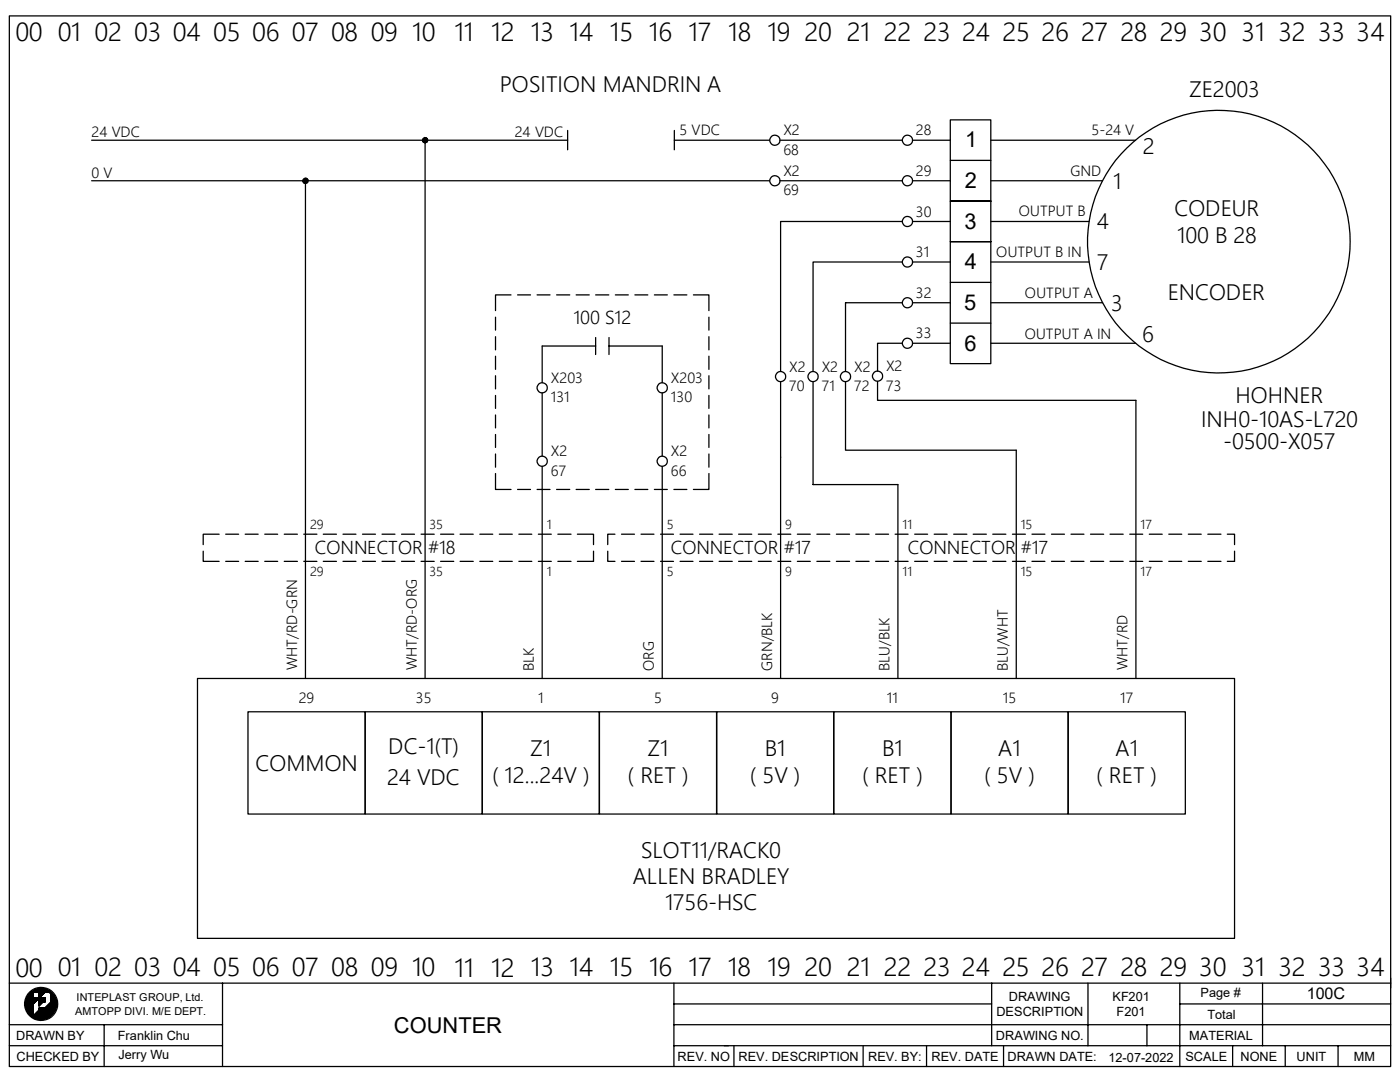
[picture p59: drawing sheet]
<svg xmlns="http://www.w3.org/2000/svg" width="279mm" height="216mm" viewBox="0 0 279 216" stroke-linecap="round" stroke-linejoin="round" font-family="sans-serif">
<defs><g id="words">
<g font-size="5.1">
<text x="3.1" y="8.2">00</text>
<text x="11.5" y="8.2">01 02 03 04 05 06 07 08 09</text>
<text x="82.3" y="8.3">10</text>
<text x="90.7" y="8.3">11</text>
<text x="98.1" y="8.3">12</text>
<text x="106" y="8.2">13</text>
<text x="113.6" y="8.3">14</text>
<text x="121.7" y="8.2">15 16</text>
<text x="137.4" y="8.3">17</text>
<text x="145.3" y="8.2">18 19 20</text>
<text x="169" y="8.3">21</text>
<text x="176.4" y="8.2">22 23 24 25 26 27 28 29 30 31 32 33 34</text>
<text x="3.1" y="194.9">00</text>
<text x="11.5" y="194.8">01 02 03 04</text>
<text x="42.5" y="194.8">05 06 07 08 09 10</text>
<text x="90.7" y="194.9">11 12</text>
<text x="106" y="194.8">13</text>
<text x="113.6" y="194.8">14 15 16 17 18 19</text>
<text x="160.6" y="194.8">20</text>
<text x="169" y="194.8">21 22</text>
<text x="184.3" y="194.8">23</text>
<text x="192" y="194.8">24</text>
<text x="200.1" y="194.8">25 26</text>
<text x="215.8" y="194.8">27</text>
<text x="223.6" y="194.8">28 29 30</text>
<text x="247.8" y="194.8">31</text>
<text x="255.1" y="194.8">32 33 34</text>
</g>
<g font-size="4.4">
<text x="99.7" y="18.4">POSITION MANDRIN A</text>
<text x="237.3" y="19.3">ZE2003</text>
<text x="192.6" y="29.4">1</text>
<text x="228" y="30.7">2</text>
<text x="192.5" y="37.6">2</text>
<text x="222.2" y="37.7">1</text>
<text x="192.5" y="45.6">3</text>
<text x="218.9" y="45.8">4</text>
<text x="234.4" y="43.1">CODEUR</text>
<text x="192.5" y="53.8">4</text>
<text x="218.9" y="53.8">7</text>
<text x="234.9" y="48.4">100 B 28</text>
<text x="233" y="59.8">ENCODER</text>
<text x="192.4" y="61.8">5</text>
<text x="221.8" y="62">3</text>
<text x="192.5" y="70">6</text>
<text x="227.9" y="68.2">6</text>
<text x="246.5" y="80.3">HOHNER</text>
<text x="239.7" y="85.1">INH0-10AS-L720</text>
<text x="244.1" y="89.6">-0500-X057</text>
<text x="51" y="153.8">COMMON</text>
<text x="77.5" y="150.5">DC-1(T)</text>
<text x="105.8" y="150.9">Z1</text>
<text x="129.2" y="150.9">Z1</text>
<text x="152.6" y="150.9">B1</text>
<text x="176" y="150.9">B1</text>
<text x="199.2" y="150.9">A1</text>
<text x="222.6" y="150.9">A1</text>
<text x="77.3" y="156.6">24 VDC</text>
<text x="98.2" y="156.3">( 12...24V )</text>
<text x="125.3" y="156.3">( RET )</text>
<text x="149.6" y="156.3">( 5V )</text>
<text x="172" y="156.3">( RET )</text>
<text x="196.4" y="156.3">( 5V )</text>
<text x="218.8" y="156.3">( RET )</text>
<text x="127.9" y="171.2">SLOT11/RACK0</text>
<text x="126.3" y="176.4">ALLEN BRADLEY</text>
<text x="132.7" y="181.7">1756-HSC</text>
<text x="78.6" y="206">COUNTER</text>
</g>
<g font-size="3.6">
<text x="114.4" y="64.6">100 S12</text>
<text x="62.8" y="110.6">CONNECTOR #18</text>
<text x="133.9" y="110.6">CONNECTOR #17</text>
<text x="181.2" y="110.6">CONNECTOR #17</text>
</g>
<text font-size="3.2" x="260.8" y="199.4">100C</text>
<g font-size="2.9">
<text x="18.3" y="27.4">24 VDC</text>
<text x="102.7" y="27.4">24 VDC</text>
<text x="135.6" y="27">5 VDC</text>
<text x="156.3" y="27">X2</text>
<text x="182.8" y="27">28</text>
<text x="217.8" y="27">5-24 V</text>
<text x="18.3" y="35.5">0 V</text>
<text x="156.3" y="30.9">68</text>
<text x="156.3" y="35.1">X2</text>
<text x="182.8" y="35.1">29</text>
<text x="213.6" y="35.1">GND</text>
<text x="156.3" y="38.9">69</text>
<text x="182.8" y="43.2">30</text>
<text x="203.3" y="43.2">OUTPUT B</text>
<text x="182.8" y="51.3">31</text>
<text x="198.8" y="51.3">OUTPUT B IN</text>
<text x="182.8" y="59.4">32</text>
<text x="204.6" y="59.4">OUTPUT A</text>
<text x="182.8" y="67.5">33</text>
<text x="204.5" y="67.6">OUTPUT A IN</text>
<text x="109.9" y="76.4">X203</text>
<text x="133.9" y="76.4">X203</text>
<text x="157.5" y="74.2">X2</text>
<text x="164" y="74.2">X2</text>
<text x="170.5" y="74.2">X2</text>
<text x="176.8" y="74.1">X2</text>
<text x="176.8" y="77.9">73</text>
<text x="109.9" y="80.3">131</text>
<text x="133.9" y="80.3">130</text>
<text x="157.5" y="78">70</text>
<text x="164" y="78">71</text>
<text x="170.5" y="78">72</text>
<text x="109.9" y="91.1">X2</text>
<text x="109.9" y="94.9">67</text>
<text x="133.9" y="91.1">X2</text>
<text x="133.9" y="94.9">66</text>
<text x="59.3" y="133.8" transform="rotate(-90 59.3 133.8)">WHT/RD-GRN</text>
<text x="83.2" y="133.8" transform="rotate(-90 83.2 133.8)">WHT/RD-ORG</text>
<text x="106.5" y="134" transform="rotate(-90 106.5 134)">BLK</text>
<text x="130.5" y="133.9" transform="rotate(-90 130.5 133.9)">ORG</text>
<text x="154.1" y="133.9" transform="rotate(-90 154.1 133.9)">GRN/BLK</text>
<text x="177.5" y="134" transform="rotate(-90 177.5 134)">BLU/BLK</text>
<text x="201.1" y="134" transform="rotate(-90 201.1 134)">BLU/WHT</text>
<text x="225" y="133.8" transform="rotate(-90 225 133.8)">WHT/RD</text>
<text x="59.6" y="140.3">29</text>
<text x="83" y="140.3">35</text>
<text x="107.4" y="140.3">1</text>
<text x="130.6" y="140.3">5</text>
<text x="153.9" y="140.3">9</text>
<text x="177" y="140.3">11</text>
<text x="200.1" y="140.3">15</text>
<text x="223.6" y="140.3">17</text>
</g>
<g font-size="2.5">
<text x="61.9" y="105.5">29</text>
<text x="85.7" y="105.5">35</text>
<text x="109.1" y="105.5">1</text>
<text x="133.1" y="105.5">5</text>
<text x="156.7" y="105.5">9</text>
<text x="180.1" y="105.5">11</text>
<text x="203.8" y="105.5">15</text>
<text x="227.6" y="105.5">17</text>
<text x="61.9" y="114.9">29</text>
<text x="85.7" y="114.9">35</text>
<text x="109.1" y="114.9">1</text>
<text x="133.1" y="114.9">5</text>
<text x="156.7" y="114.9">9</text>
<text x="180.1" y="114.9">11</text>
<text x="203.8" y="114.9">15</text>
<text x="227.6" y="114.9">17</text>
<text x="198.8" y="202.8">DESCRIPTION</text>
<text x="201.3" y="199.7">DRAWING</text>
<text x="222" y="199.7">KF201</text>
<text x="222.8" y="202.7">F201</text>
<text x="239.6" y="198.9">Page #</text>
<text x="241" y="203.3">Total</text>
<text x="3.2" y="207.5">DRAWN BY</text>
<text x="23.5" y="207.5">Franklin Chu</text>
<text x="198.8" y="207.5">DRAWING NO.</text>
<text x="237.3" y="207.5">MATERIAL</text>
<text x="3.3" y="211.6">CHECKED BY</text>
<text x="23.6" y="211.4">Jerry Wu</text>
<text x="135.2" y="211.6">REV. NO REV. DESCRIPTION</text>
<text x="173.2" y="211.6">REV. BY:</text>
<text x="185.9" y="211.6">REV. DATE</text>
<text x="201.1" y="211.6">DRAWN DATE:</text>
<text x="221.2" y="211.9">12-07-2022</text>
<text x="236.6" y="211.6">SCALE</text>
<text x="247.6" y="211.6">NONE</text>
<text x="258.7" y="211.6">UNIT</text>
<text x="270.2" y="211.6">MM</text>
</g>
<g font-size="2.2">
<text x="15" y="202.4">AMTOPP DIVI. M/E DEPT.</text>
<text x="15.3" y="199.8">INTEPLAST GROUP, Ltd.</text>
</g>
</g></defs>
<g fill="none" stroke="#000" stroke-width=".25">
<path d="M1.9 3.2h275.6v209.6h-275.6zM18.3 36.1h135.3M18.3 28h95M60.9 35.6l-.4 .4M61 36.1v99.3M61.1 35.6l-.6 .6M61.2 35.6l-.7 .7M61.3 35.7l-.7 .7M61.4 35.8l-.7 .7M61.4 36.3l-.2 .2M61.5 35.9l-.7 .7M61.5 36.1l-.5 .5"/>
<path d="M84.8 27.4l-.5 .5M84.8 28v107.4M85 27.5l-.7 .6M85.1 27.5l-.7 .7M85.2 27.6l-.7 .7M85.3 27.7l-.8 .7M85.3 28.2l-.2 .2M85.3 27.8l-.6 .6M85.3 28l-.5 .5M113.3 26v3.9M134.6 26v3.9M134.6 28h19"/>
<path d="M155.7 36.1h24.3M155.7 28h24.3M182.1 36.1h7.6M182.1 28h7.6M189.7 32h8zM189.7 23.9h8v48.7h-8v-24.4h8h-8v-8.1h8h-8zM197.7 28h28.9M197.7 36.1h22.3M102 58.8h-3.1v3.2M103.3 58.8h2.6M107.2 58.8h2.6M111.1 58.8h2.6"/>
<path d="M115 58.8h2.6M118.9 58.8h2.6M122.8 58.8h2.6M126.7 58.8h2.6M130.6 58.8h2.6M134.5 58.8h2.6M138.4 58.8h3.1v3.2M180 44.2h-24.2v29.9M180 52.3h-17.7v21.8M182.1 44.2h7.6M182.1 52.3h7.6M189.7 56.3h8z"/>
<path d="M197.7 44.2h19.6M197.7 52.3h19.6M98.9 63.3v2.6M98.9 67.2v2.6M98.9 71.1v2.6M98.9 75v2.6M98.9 78.9v2.6M108.2 78.4v12.6M118.9 69h-10.7v7.3M118.9 67.4v3.3M121.5 69h10.7v7.3M121.5 67.4v3.3"/>
<path d="M132.2 78.4v12.6M141.5 63.3v2.6M141.5 67.2v2.6M141.5 71.1v2.6M141.5 75v2.6M141.5 78.9v2.6M155.8 76.2v59.2M162.3 76.2v20.5h16.9v38.7M168.7 76.2v13.6h34.1v45.6M175.1 76.1v3.8h51.6v55.5M180 68.5h-4.9v5.5M180 60.4h-11.3v13.7"/>
<path d="M182.1 60.4h7.6M182.1 68.5h7.6M189.7 64.5h8M197.7 60.4h22.3M197.7 68.5h28.9M98.9 94.5v3.2h3.1M98.9 82.8v2.6M98.9 86.7v2.6M98.9 90.6v2.6M103.3 97.7h2.6M107.2 97.7h2.6M108.2 93.1v42.3"/>
<path d="M111.1 97.7h2.6M115 97.7h2.6M118.9 97.7h2.6M122.8 97.7h2.6M126.7 97.7h2.6M130.6 97.7h2.6M132.2 93.1v42.3M134.5 97.7h2.6M141.5 94.5v3.2h-3.1M141.5 82.8v2.6M141.5 86.7v2.6M141.5 90.6v2.6"/>
<path d="M40.6 110v2h3.1M43.7 106.6h-3.1v2.1M45 106.6h2.6M45 112h2.6M48.9 106.6h2.6M48.9 112h2.6M52.8 106.6h2.6M52.8 112h2.6M56.7 106.6h2.7M56.7 112h2.7M60.6 106.6h2.6M60.6 112h2.6"/>
<path d="M64.5 106.6h2.6M64.5 112h2.6M68.5 106.6h2.5M68.5 112h2.5M72.3 106.6h2.6M72.3 112h2.6M76.2 106.6h2.6M76.2 112h2.6M80.1 106.6h2.6M80.1 112h2.6M84 106.6h2.7M84 112h2.7"/>
<path d="M87.9 106.6h2.7M87.9 112h2.7M91.8 106.6h2.6M91.8 112h2.6M95.8 106.6h2.5M95.8 112h2.5M99.7 106.6h2.5M99.7 112h2.5M103.5 106.6h2.6M103.5 112h2.6M107.4 106.6h2.6M107.4 112h2.6"/>
<path d="M111.3 106.6h2.7M111.3 112h2.7M115.2 106.6h3.2v2.1M118.4 110v2h-3.2M121.3 110v2h1.4M122.7 106.6h-1.4v2.1M124 106.6h2.6M124 112h2.6M127.9 106.6h2.6M127.9 112h2.6M131.8 106.6h2.6M131.8 112h2.6"/>
<path d="M135.7 106.6h2.6M135.7 112h2.6M139.6 106.6h2.6M139.6 112h2.6M143.5 106.6h2.6M143.5 112h2.6M147.4 106.6h2.6M147.4 112h2.6M151.3 106.6h2.6M151.3 112h2.6M155.2 106.6h2.6M155.2 112h2.6"/>
<path d="M159.1 106.6h2.6M159.1 112h2.6M163 106.6h2.6M163 112h2.6M166.9 106.6h2.6M166.9 112h2.6M170.8 106.6h2.6M170.8 112h2.6M174.8 106.6h2.5M174.8 112h2.5M178.6 106.6h2.6M178.6 112h2.6"/>
<path d="M182.5 106.6h2.6M182.5 112h2.6M186.4 106.6h2.6M186.4 112h2.6M190.3 106.6h2.7M190.3 112h2.7M194.2 106.6h2.7M194.2 112h2.7M198.1 106.6h2.6M198.1 112h2.6M202.1 106.6h2.5M202.1 112h2.5"/>
<path d="M206 106.6h2.5M206 112h2.5M209.8 106.6h2.6M209.8 112h2.6M213.7 106.6h2.6M213.7 112h2.6M217.6 106.6h2.7M217.6 112h2.7M221.5 106.6h2.7M221.5 112h2.7M225.5 106.6h2.5M225.5 112h2.5"/>
<path d="M229.4 106.6h2.5M229.4 112h2.5M233.3 106.6h2.5M233.3 112h2.5M237.2 106.6h2.5M237.2 112h2.5M241 106.6h2.7M241 112h2.7M244.9 106.6h1.5v2.1M246.4 110v2h-1.5M39.4 135.4h207v51.8h-207zM49.5 142h23.4v20.4h-23.4z"/>
<path d="M72.9 142h23.3v20.4h-23.3zM96.2 142h.1M96.3 142h23.3v20.4h-23.3zM119.6 142h23.4v20.4h-23.4zM143 142h23.4v20.4h-23.4zM166.4 142h23.4v20.4h-23.4zM189.8 142h23.3v20.4h-23.3zM213.2 142h23.4v20.4h-23.4zM1.9 196.2h275.6M6.2 198l-.4 .4M6.5 197.8l-.9 .8M6.6 198.1l-1.4 1.4"/>
<path d="M6.6 198.2l-1.4 1.4M6.6 198.2l-1.4 1.5M6.6 198.3l-1.4 1.5M6.6 198.3l-1.4 1.6M6.6 198.4l-1.4 1.5M6.6 198.6l-1.5 1.6M6.6 198.7l-1.5 1.5M6.6 198.8l-1.5 1.5M6.6 198.8l-1.5 1.6M6.6 198.9l-1.5 1.5 1.5-1.4M6.6 199l-1.5 1.6M6.6 199.1l-1.5 1.5"/>
<path d="M6.6 199.2l-1.5 1.5M6.7 197.7l-1.2 1.1M6.8 199.2l-1.6 1.6M6.8 197.6l-1.3 1.4M6.9 199.2l-1.7 1.7M6.9 197.5l-1.5 1.6M7 199.2l-1.8 1.8M7.1 197.5l-1.8 1.7M7.1 199.2l-1.9 1.9M7.2 197.4l-1.9 1.9M7.2 198l.8-.7-.8 .7M7.2 199.2l-2 1.9"/>
<path d="M7.2 199.2l-2 2M7.3 197.4l-2.1 2M7.3 199.2l-2.1 2.1M7.4 197.4l-.7 .6M7.4 199.2l-2.1 2.1 2.2-2.1M7.5 197.4l-.7 .6M7.5 197.3l-.6 .7M7.5 199.2l-2.2 2.2M7.6 199.2l-2.3 2.3M7.6 197.3l-.7 .7M7.7 197.3l-.7 .7M7.8 199.1l1.6-1.6-4.1 4"/>
<path d="M7.8 197.3l-.7 .7M7.8 198.6l1.3-1.2-1.3 1.3M7.8 197.8v1.3h-1.3M7.9 197.3l-.8 .7M7.9 199.1v.1M8 199.2l-.2 .1M8 199.1l-.2 .2M8.1 197.3l-.8 .7M8.1 199.1l-.3 .3 .3-.2M8.2 197.2l-.8 .8M8.2 199.1l-.4 .4M8.2 197.2l-.7 .8"/>
<path d="M8.2 199.2l-.4 .4M8.3 197.3l-.8 .7M8.3 199.1l-.5 .5 .5-.4M8.4 197.3l-.8 .7M8.4 199.1l-.6 .6M8.4 197.3l-.7 .7M8.4 199.2l-.6 .6M8.5 197.3l-.8 .7M8.5 199.1l-.7 .8M8.6 199.2l-.8 .7M8.6 199.1l-.8 .8M8.6 197.3l-.8 .8"/>
<path d="M8.6 199.2l-.8 .8M8.7 197.3l-.9 .9M8.7 199.1l-.9 1M8.8 199.1l-1 1 1-.9M8.8 197.3l-1 1M8.9 199.1l-1.1 1.1M8.9 197.3l-1.1 1.1M8.9 199.1l-1.1 1.1 1.1-1M8.9 197.4l-1.1 1.1 1.2-1.1M9 199.4l-1.2 1.2M9 199.5l-1.2 1.2M9 199.7l-.3 .2"/>
<path d="M9 199.9h-.2M9 199.1l-1.2 1.2 1.2-1.1M9 199.1l-1.2 1.3 1.2-1.2M9 199.2l-1.2 1.2 1.2-1.1M9 199.3l-1.2 1.2 1.2-1.1M9 199.3l-1.2 1.3M9 199.4l-1.2 1.3M9 199.5l-.4 .4M9 199.7l-.2 .2 .2-.3-.3 .3M9 199.8v.1M9 199.1h-1.2v1.6l.8-.8M9 199.1v.8h-.4"/>
<path d="M9.1 197.4l-1.3 1.4M9.3 197.4l-1.5 1.5M9.3 197.4l-1.5 1.6M9.4 197.5l-4 4.1 2.3-2.4M9.5 197.5l-.5 .5M9.6 197.6l-.5 .4M9.7 198l.2-.2-.2 .2M9.7 197.6l-.5 .4M9.7 197.7l-.4 .3M9.7 197.7l-.3 .3M9.8 197.7l-.4 .3M9.8 197.7l-.3 .3"/>
<path d="M9.8 198l.2-.1-.1 .1M9.9 197.9l.3 .3M9.9 197.7l-.3 .3M10 197.8l-.2 .2M10 198.1l.2-.1-.2 .2M10.1 197.9l-.2 .2 .2-.1M10.1 199.9l.9-.8-4.1 4.1M10.2 198l-.1 .2 .2-.1M10.3 198.2v1.7l-1.3 1.3h-1.2v.4l-1.3 1.2M10.3 198.1l-.2 .2M10.3 198.1l-.2 .3M10.4 198.2l-.3 .2"/>
<path d="M10.4 198.2l-.3 .4M10.5 198.3l-.4 .4M10.5 198.3l-.4 .5M10.6 198.4l-.5 .4M10.6 198.4l-.5 .5M10.6 198.5l-.5 .5M10.7 198.5l-.6 .6 .6-.6M10.7 198.6l-.6 .6M10.8 198.6l-.7 .6M10.8 198.7l-.7 .6M10.8 198.7l-.7 .7M10.8 198.8l-.7 .7"/>
<path d="M10.9 198.8l-.8 .8M10.9 198.9l-.8 .7M10.9 198.9l-.8 .8M11 199l-.9 .8M11 199l-.9 .9M11 199.1l-4 4.1M11 199.2l-3.9 4M11.1 199.3l-3.9 3.9M11.1 199.4l-3.9 3.8M11.1 199.4l-3.8 3.9M11.1 199.5l-3.7 3.8 3.8-3.7M11.2 199.7l-3.6 3.6"/>
<path d="M11.2 199.8l-3.6 3.6M11.2 199.8l-3.5 3.6M11.2 199.9l-3.5 3.5M11.3 199.9l-3.5 3.5M44.4 196.2v8.3M134.5 196.2v16.6M197.9 196.2v12.5M217.1 196.2v12.5M235.5 196.2v16.6M252 196.2v12.5M277.5 195.2v1.9M1.9 204.5h42.5"/>
<path d="M1.9 208.7h42.5M5.1 200l1.5-1.5-1.5 1.6M6.6 200.4l-1.2 1.3M6.6 200.5l-1.1 1.3M6.6 200.7l-1.1 1.1M6.6 200.7l-1.1 1.2M6.6 200.9l-1 1.1M6.6 201l-1 1M6.6 201.1l-.9 1M6.6 201.2l-.9 .9 .9-.8M6.6 201.3l-.8 .9M6.6 201.4l-.8 .9"/>
<path d="M6.6 201.6l-.7 .8M6.6 201.7l-.7 .7M6.6 201.9l-.6 .6M6.6 202l-.5 .6M6.6 202.1l-.5 .5M6.6 200.4l-1.2 1.2M6.6 201.5l-.8 .8M6.6 201.8l-.6 .6M6.6 201.8l-.6 .7M6.6 201.9l-.5 .7M6.6 202.1l-.4 .5M6.6 202.2l-.4 .5 .4-.4"/>
<path d="M6.6 202.4l-.3 .3M6.6 202.4l-.3 .4M6.6 202.6l-.2 .2M7.5 203.3l3.7-3.7-3.7 3.7M7.8 201.1h.1M7.9 201.1l-.1 .1M8 201.1l-.2 .2M8.2 201.1l-.4 .4M8.3 201.1l-1.9 1.8M8.3 201.1l-1.8 1.8M8.4 201.1l-1.8 1.8 1.9-1.8M8.6 201.1l-2 1.9"/>
<path d="M8.7 201.1l-2 1.9M8.7 201.1l-1.9 2M8.8 201.1l-2 2M8.9 201.1l-2 2M10.7 202.1l-.7 .7M10.8 201.9l-1 1M10.9 201.8l-1.2 1.2M11 201.6l-1.5 1.5M11 201.5l-1.6 1.7M11.1 201.3l-1.9 1.9M11.1 201.4l-1.8 1.8M11.1 201.2l-2 2.1"/>
<path d="M11.2 201l-2.3 2.3M11.2 201.1l-2.2 2.2M11.2 200.8l-2.6 2.6M11.2 200.8l-2.5 2.6M11.2 200.9l-2.4 2.4M11.3 200l-3.4 3.4M11.3 200.1l-3.4 3.3M11.3 200.1l-3.3 3.3M11.3 200.2l-3.3 3.2M11.3 200.3l-3.2 3.1M11.3 200.3l-3.1 3.1 3.1-3M11.3 200.4l-3 3"/>
<path d="M11.3 200.5l-2.9 2.9M11.3 200.6l-2.8 2.8M11.3 200.7l-2.7 2.7M20.8 204.5v8.3M44.4 204.5v8.3M134.5 204.5h143M134.5 208.7h143M134.5 200.3h63.4M146.5 208.7v4.1M172.3 208.7v4.1M184.9 208.7v4.1M200.3 208.7v4.1"/>
<path d="M228.9 204.5v4.2M235.5 200.3h42M246 208.7v4.1M256.5 208.7v4.1M267 208.7v4.1"/>
<circle cx="61" cy="36.1" r=".51"/>
<circle cx="84.8" cy="28" r=".51"/>
<circle cx="154.6" cy="28" r="1.02"/>
<circle cx="154.6" cy="36.1" r="1.02"/>
<circle cx="181.1" cy="36.1" r="1.02"/>
<circle cx="181.1" cy="28" r="1.02"/>
<circle cx="181.1" cy="44.2" r="1.02"/>
<circle cx="181.1" cy="52.3" r="1.02"/>
<circle cx="243.2" cy="48.2" r="26.2"/>
<circle cx="108.2" cy="77.4" r="1.02"/>
<circle cx="132.2" cy="77.4" r="1.02"/>
<circle cx="155.8" cy="75.1" r="1.02"/>
<circle cx="162.3" cy="75.1" r="1.02"/>
<circle cx="168.7" cy="75.1" r="1.02"/>
<circle cx="175.1" cy="75.1" r="1.02"/>
<circle cx="181.1" cy="60.4" r="1.02"/>
<circle cx="181.1" cy="68.5" r="1.02"/>
<circle cx="108.2" cy="92" r="1.02"/>
<circle cx="132.2" cy="92" r="1.02"/>
<circle cx="8.2" cy="200.3" r="3.3"/>
</g>
<use href="#words"/>
</svg>
